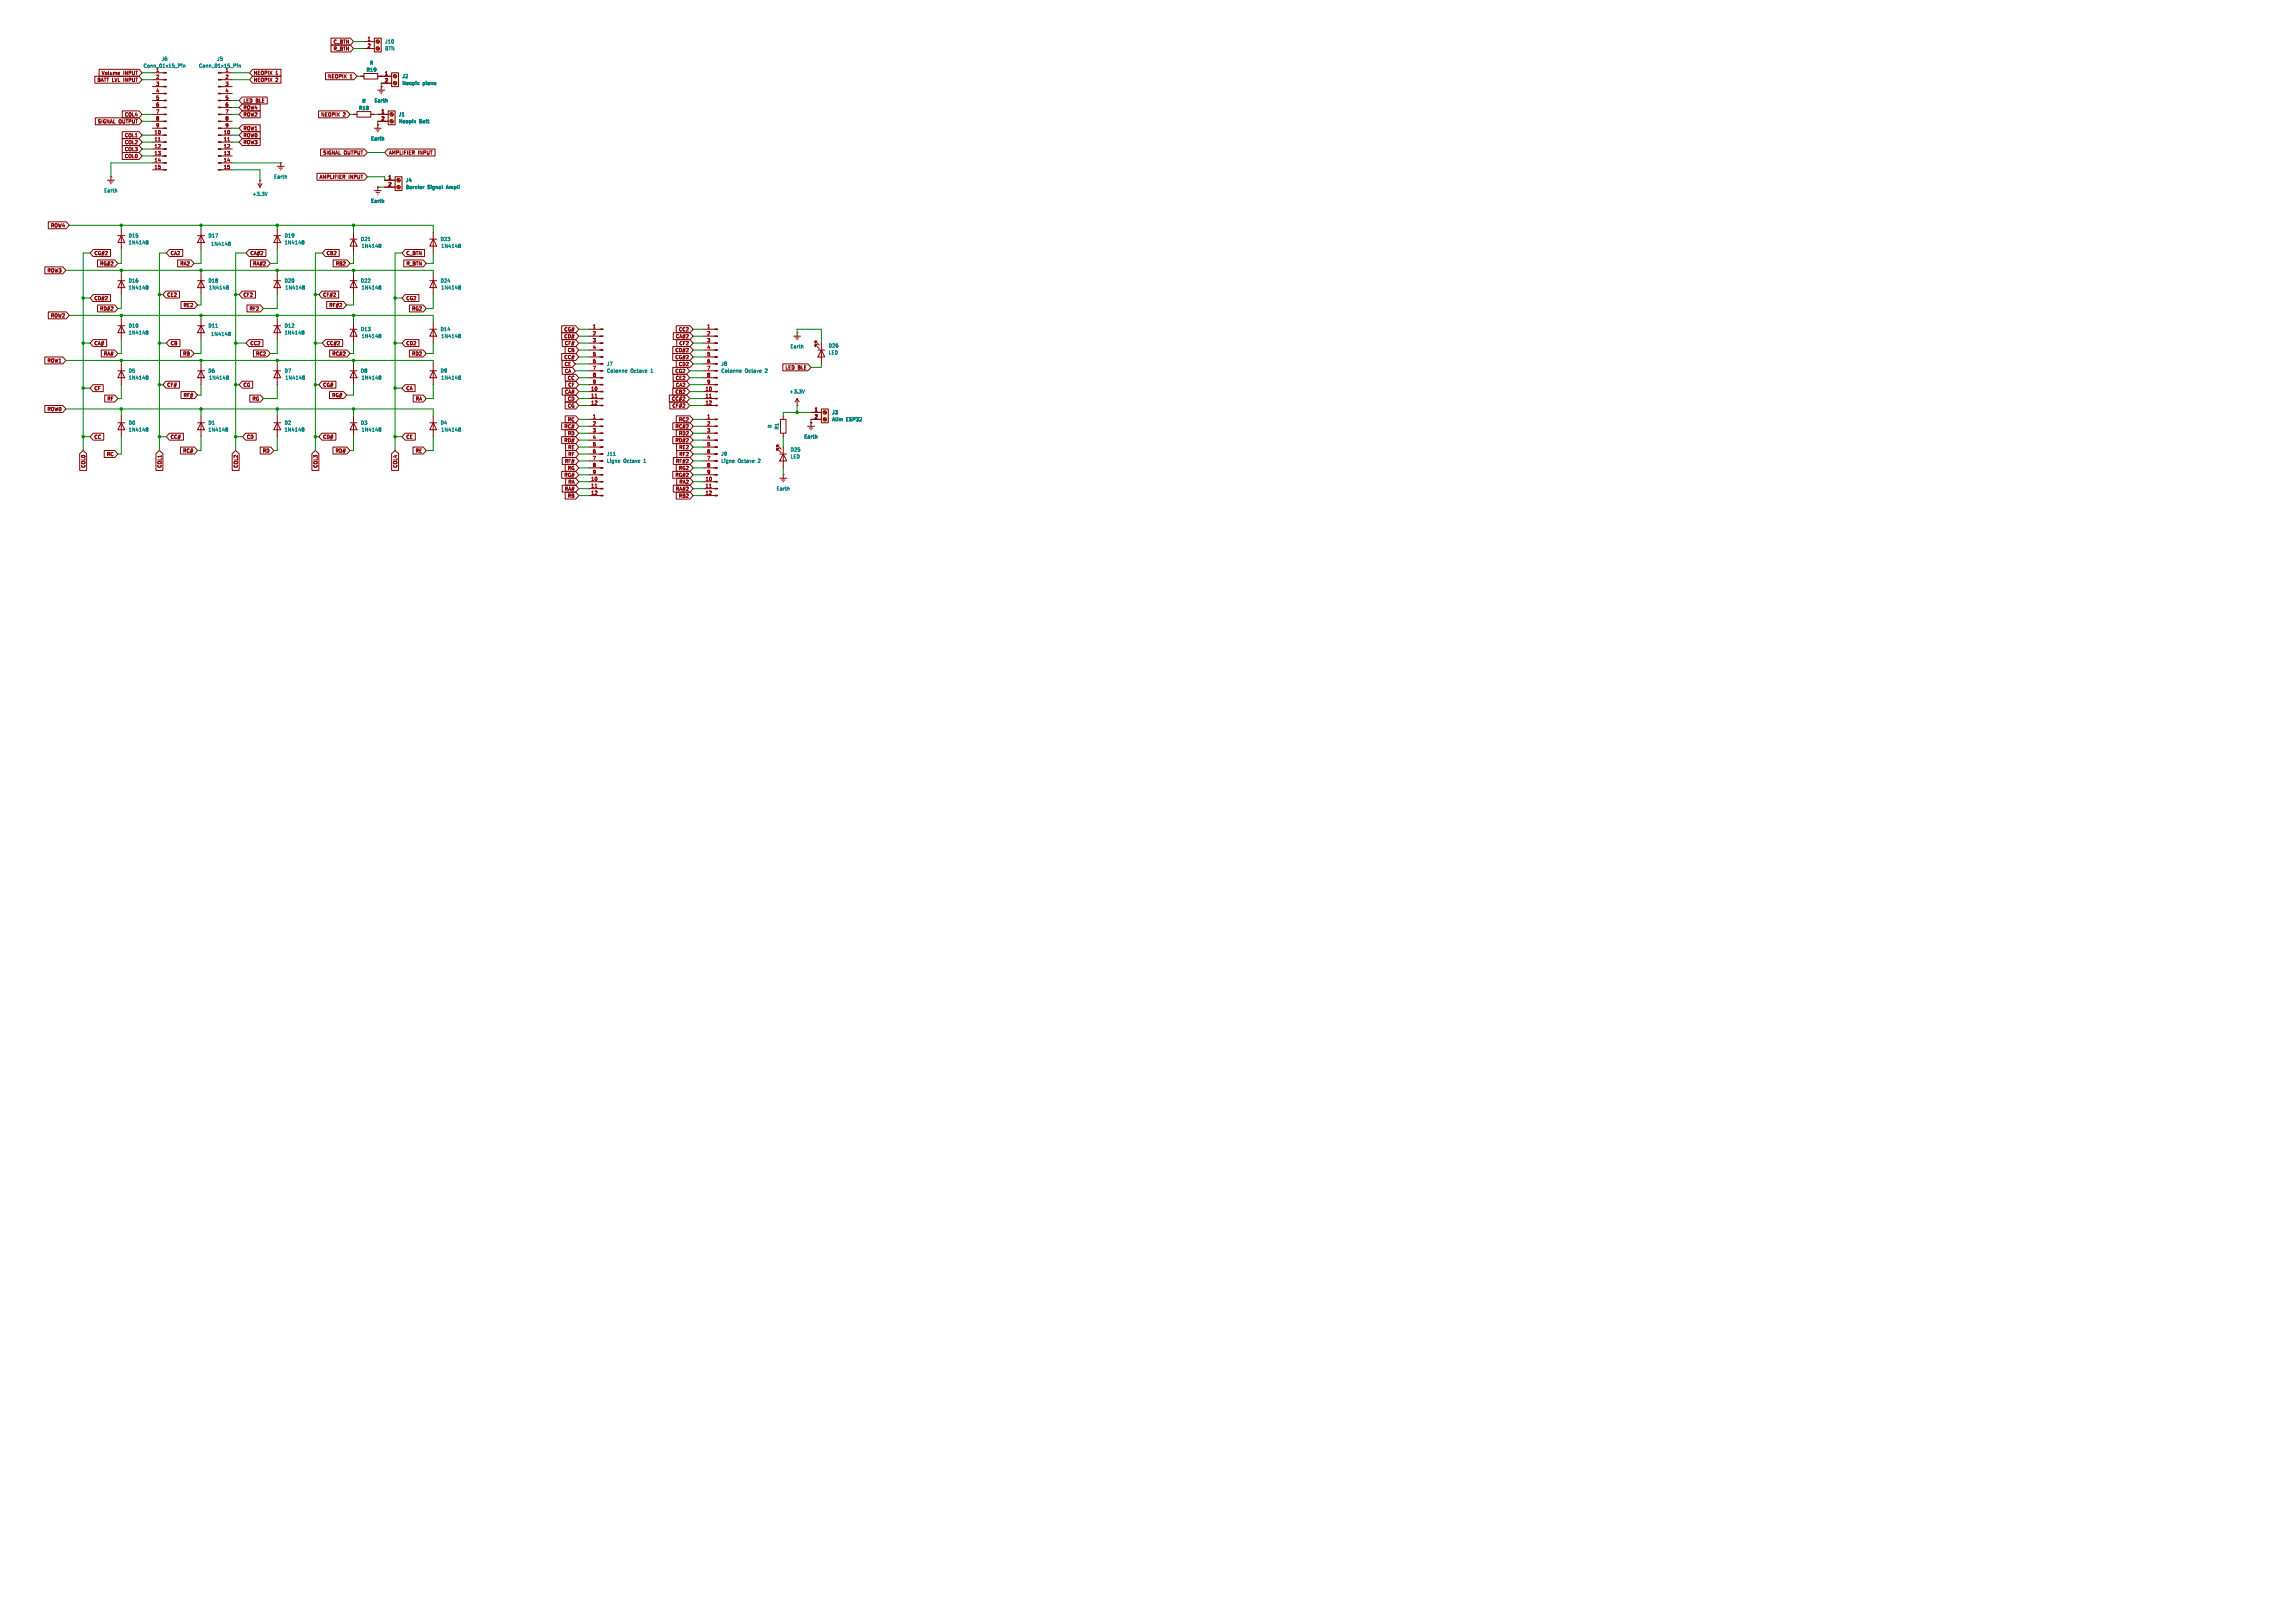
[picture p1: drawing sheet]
<svg xmlns="http://www.w3.org/2000/svg" width="841mm" height="594mm" viewBox="0 0 841 594" stroke-linecap="round" stroke-linejoin="round" font-family="sans-serif">
<defs><g id="words">
<g font-size="1.8" fill="#840000">
<text x="122.1" y="16.2">C_BTN</text>
<text x="134.5" y="15">1</text>
<text x="134.5" y="17.5">2</text>
<text x="122.1" y="18.7">R_BTN</text>
<text x="37.1" y="27.6">Volume</text>
<text x="45.1" y="27.6">INPUT</text>
<text x="57.1" y="29">2</text>
<text x="82.5" y="29">2</text>
<text x="92.9" y="27.6">NEOPIX</text>
<text x="100.9" y="27.6">1</text>
<text x="120.1" y="28.9">NEOPIX</text>
<text x="128.2" y="28.9">1</text>
<text x="140.9" y="27.7">1</text>
<text x="35.6" y="30.2">BATT LVL INPUT</text>
<text x="57.1" y="31.5">3</text>
<text x="57.1" y="34">4</text>
<text x="82.5" y="31.5">3</text>
<text x="82.5" y="34">4</text>
<text x="92.9" y="30.2">NEOPIX</text>
<text x="100.9" y="30.2">2</text>
<text x="140.9" y="30.2">2</text>
<text x="57.1" y="36.6">5</text>
<text x="57.1" y="39.1">6</text>
<text x="57.1" y="41.7">7</text>
<text x="82.5" y="36.6">5</text>
<text x="82.5" y="39.1">6</text>
<text x="82.5" y="41.7">7</text>
<text x="89.1" y="40.3">ROW4</text>
<text x="89.1" y="37.8">LED BLE</text>
<text x="139.6" y="41.7">1</text>
<text x="35.7" y="45.4">SIGNAL OUTPUT</text>
<text x="45.6" y="42.9">COL4</text>
<text x="57.1" y="44.2">8</text>
<text x="57.1" y="46.7">9</text>
<text x="82.5" y="44.2">8</text>
<text x="82.5" y="46.7">9</text>
<text x="89.1" y="47.9">ROW1</text>
<text x="89.1" y="42.9">ROW2</text>
<text x="117.6" y="42.9">NEOPIX</text>
<text x="125.6" y="42.9">2</text>
<text x="139.6" y="44.2">2</text>
<text x="45.6" y="50.5">COL1</text>
<text x="45.6" y="53">COL2</text>
<text x="56.5" y="49.3">10</text>
<text x="56.5" y="51.8">11</text>
<text x="81.9" y="49.3">10</text>
<text x="81.9" y="51.8">11</text>
<text x="89.1" y="53">ROW3</text>
<text x="89.1" y="50.5">ROW0</text>
<text x="45.6" y="58.1">COL0</text>
<text x="45.6" y="55.6">COL3</text>
<text x="56.5" y="54.4">12</text>
<text x="56.5" y="56.9">13</text>
<text x="56.5" y="59.4">14</text>
<text x="81.9" y="54.4">12</text>
<text x="81.9" y="56.9">13</text>
<text x="81.9" y="59.4">14</text>
<text x="118.3" y="56.8">SIGNAL OUTPUT</text>
<text x="142.4" y="56.8">AMPLIFIER</text>
<text x="153.1" y="56.8">INPUT</text>
<text x="56.5" y="62">15</text>
<text x="81.9" y="62">15</text>
<text x="117" y="65.7">AMPLIFIER</text>
<text x="127.7" y="65.7">INPUT</text>
<text x="142.2" y="65.8">1</text>
<text x="142.2" y="68.3">2</text>
<text x="18.5" y="83.5">ROW4</text>
<text x="34.4" y="93.7">CG#2</text>
<text x="62.4" y="93.7">CA2</text>
<text x="91.6" y="93.7">CA#2</text>
<text x="119.5" y="93.7">CB2</text>
<text x="148.7" y="93.7">C_BTN</text>
<text x="17.2" y="100">ROW3</text>
<text x="36.5" y="97.5">RG#2</text>
<text x="65.9" y="97.5">RA2</text>
<text x="92.6" y="97.5">RA#2</text>
<text x="122.9" y="97.5">RB2</text>
<text x="148.8" y="97.5">R_BTN</text>
<text x="34.4" y="110.2">CD#2</text>
<text x="36.5" y="114">RD#2</text>
<text x="61.1" y="108.9">CE2</text>
<text x="67.1" y="112.7">RE2</text>
<text x="89.1" y="108.9">CF2</text>
<text x="91.3" y="114">RF2</text>
<text x="118.3" y="108.9">CF#2</text>
<text x="120.5" y="112.7">RF#2</text>
<text x="148.7" y="110.2">CG2</text>
<text x="150.8" y="114">RG2</text>
<text x="18.5" y="116.5">ROW2</text>
<text x="206.6" y="124.1">CD#</text>
<text x="206.6" y="121.6">CG#</text>
<text x="217.1" y="120.4">1</text>
<text x="217.1" y="122.9">2</text>
<text x="217.1" y="125.5">3</text>
<text x="247.5" y="124.1">CA#2</text>
<text x="248.6" y="121.6">CC2</text>
<text x="259" y="120.4">1</text>
<text x="259" y="122.9">2</text>
<text x="259" y="125.5">3</text>
<text x="34.4" y="126.7">CA#</text>
<text x="37.9" y="130.5">RA#</text>
<text x="62.4" y="126.7">CB</text>
<text x="66.9" y="130.5">RB</text>
<text x="91.6" y="126.7">CC2</text>
<text x="93.7" y="130.5">RC2</text>
<text x="119.5" y="126.7">CC#2</text>
<text x="121.6" y="130.5">RC#2</text>
<text x="148.7" y="126.7">CD2</text>
<text x="150.8" y="130.5">RD2</text>
<text x="206.6" y="131.8">CC#</text>
<text x="206.8" y="126.7">CF#</text>
<text x="207.9" y="129.2">CB</text>
<text x="217.1" y="128">4</text>
<text x="217.1" y="130.6">5</text>
<text x="247.3" y="129.2">CD#2</text>
<text x="247.3" y="131.8">CG#2</text>
<text x="248.8" y="126.7">CF2</text>
<text x="259" y="128">4</text>
<text x="259" y="130.6">5</text>
<text x="17.2" y="133">ROW1</text>
<text x="206.8" y="134.3">CE</text>
<text x="206.8" y="136.8">CA</text>
<text x="217.1" y="133.1">6</text>
<text x="217.1" y="135.6">7</text>
<text x="247.3" y="136.8">CG2</text>
<text x="248.6" y="134.3">CD2</text>
<text x="259" y="133.1">6</text>
<text x="259" y="135.6">7</text>
<text x="287.7" y="135.6">LED BLE</text>
<text x="34.4" y="143.2">CF</text>
<text x="61.1" y="141.9">CF#</text>
<text x="89.1" y="141.9">CG</text>
<text x="118.3" y="141.9">CG#</text>
<text x="148.7" y="143.2">CA</text>
<text x="207.9" y="139.4">CC</text>
<text x="208.1" y="141.9">CF</text>
<text x="216.5" y="143.3">10</text>
<text x="217.1" y="138.2">8</text>
<text x="217.1" y="140.7">9</text>
<text x="247.5" y="139.4">CE2</text>
<text x="247.5" y="141.9">CA2</text>
<text x="258.4" y="143.3">10</text>
<text x="259" y="138.2">8</text>
<text x="259" y="140.7">9</text>
<text x="39.2" y="147">RF</text>
<text x="67.1" y="145.7">RF#</text>
<text x="92.3" y="147">RG</text>
<text x="121.6" y="145.7">RG#</text>
<text x="152.2" y="147">RA</text>
<text x="206.8" y="144.5">CA#</text>
<text x="207.9" y="149.5">CG</text>
<text x="207.9" y="147">CD</text>
<text x="216.5" y="145.8">11</text>
<text x="216.5" y="148.3">12</text>
<text x="246.1" y="147">CC#2</text>
<text x="246.3" y="149.5">CF#2</text>
<text x="247.3" y="144.5">CB2</text>
<text x="258.4" y="145.8">11</text>
<text x="258.4" y="148.3">12</text>
<text x="17.2" y="150.8">ROW0</text>
<text x="207.9" y="154.6">RC</text>
<text x="217.1" y="153.4">1</text>
<text x="217.1" y="156">2</text>
<text x="248.6" y="154.6">RC2</text>
<text x="259" y="153.4">1</text>
<text x="259" y="156">2</text>
<text x="298.4" y="150.9">1</text>
<text x="298.4" y="153.4">2</text>
<text x="34.4" y="161">CC</text>
<text x="62.4" y="161">CC#</text>
<text x="90.3" y="161">CD</text>
<text x="118.3" y="161">CD#</text>
<text x="148.7" y="161">CE</text>
<text x="206.6" y="157.2">RC#</text>
<text x="207.9" y="159.7">RD</text>
<text x="217.1" y="158.5">3</text>
<text x="217.1" y="161">4</text>
<text x="247.3" y="157.2">RC#2</text>
<text x="248.6" y="159.7">RD2</text>
<text x="259" y="158.5">3</text>
<text x="259" y="161">4</text>
<text x="39" y="167.3">RC</text>
<text x="66.9" y="166.1">RC#</text>
<text x="96.2" y="166.1">RD</text>
<text x="122.8" y="166.1">RD#</text>
<text x="152.2" y="166.1">RE</text>
<text x="206.6" y="162.2">RD#</text>
<text x="208" y="164.8">RE</text>
<text x="208.1" y="167.3">RF</text>
<text x="217.1" y="163.6">5</text>
<text x="217.1" y="166.1">6</text>
<text x="247.3" y="162.2">RD#2</text>
<text x="248.7" y="164.8">RE2</text>
<text x="248.8" y="167.3">RF2</text>
<text x="259" y="163.6">5</text>
<text x="259" y="166.1">6</text>
<text x="31.4" y="171.6" transform="rotate(-90 31.4 171.6)">COL0</text>
<text x="59.4" y="171.6" transform="rotate(-90 59.4 171.6)">COL1</text>
<text x="87.3" y="171.6" transform="rotate(-90 87.3 171.6)">COL2</text>
<text x="116.5" y="171.6" transform="rotate(-90 116.5 171.6)">COL3</text>
<text x="145.7" y="171.6" transform="rotate(-90 145.7 171.6)">COL4</text>
<text x="206.8" y="169.9">RF#</text>
<text x="207.9" y="172.4">RG</text>
<text x="217.1" y="168.7">7</text>
<text x="217.1" y="171.2">8</text>
<text x="217.1" y="173.7">9</text>
<text x="247.5" y="169.9">RF#2</text>
<text x="248.6" y="172.4">RG2</text>
<text x="259" y="168.7">7</text>
<text x="259" y="171.2">8</text>
<text x="259" y="173.7">9</text>
<text x="206.6" y="174.9">RG#</text>
<text x="208.1" y="177.5">RA</text>
<text x="216.5" y="176.3">10</text>
<text x="216.5" y="178.8">11</text>
<text x="247.3" y="174.9">RG#2</text>
<text x="248.8" y="177.5">RA2</text>
<text x="258.4" y="176.3">10</text>
<text x="258.4" y="178.8">11</text>
<text x="206.8" y="180">RA#</text>
<text x="207.9" y="182.6">RB</text>
<text x="216.5" y="181.4">12</text>
<text x="247.5" y="180">RA#2</text>
<text x="248.6" y="182.6">RB2</text>
<text x="258.4" y="181.4">12</text>
</g>
<g font-size="1.8" fill="#008484">
<text x="141" y="16.1">J10</text>
<text x="59.1" y="22.5">J6</text>
<text x="79.5" y="22.5">J5</text>
<text x="135.4" y="24">R</text>
<text x="141" y="18.6">BTN</text>
<text x="52.5" y="25">Conn_01x15_Pin</text>
<text x="57.1" y="26.4">1</text>
<text x="72.8" y="25">Conn_01x15_Pin</text>
<text x="82.5" y="26.4">1</text>
<text x="134.2" y="26.5">R19</text>
<text x="147.3" y="28.8">J2</text>
<text x="147.3" y="31.3">Neopix</text>
<text x="154.9" y="31.3">piano</text>
<text x="131.4" y="40.5">R18</text>
<text x="132.6" y="37.9">R</text>
<text x="137.1" y="37.7">Earth</text>
<text x="146.1" y="42.8">J1</text>
<text x="146.1" y="45.3">Neopix</text>
<text x="153.6" y="45.3">Batt</text>
<text x="135.8" y="51.7">Earth</text>
<text x="100.3" y="65.6">Earth</text>
<text x="38.1" y="70.7">Earth</text>
<text x="92.3" y="72">+3.3V</text>
<text x="148.6" y="66.9">J4</text>
<text x="148.6" y="69.4">Bornier</text>
<text x="156.6" y="69.4">Signal</text>
<text x="163.7" y="69.4">Ampli</text>
<text x="135.8" y="74.5">Earth</text>
<text x="47" y="87.2">D15</text>
<text x="47" y="89.8">1N4148</text>
<text x="76.2" y="87.2">D17</text>
<text x="104.1" y="87.2">D19</text>
<text x="104.1" y="89.8">1N4148</text>
<text x="132.1" y="88.5">D21</text>
<text x="161.3" y="88.5">D23</text>
<text x="77.2" y="90.3">1N4148</text>
<text x="132.3" y="91">1N4148</text>
<text x="161.6" y="91">1N4148</text>
<text x="47" y="103.7">D16</text>
<text x="47" y="106.3">1N4148</text>
<text x="76.2" y="103.7">D18</text>
<text x="76.5" y="106.3">1N4148</text>
<text x="104.1" y="103.7">D20</text>
<text x="104.4" y="106.3">1N4148</text>
<text x="132.1" y="103.7">D22</text>
<text x="132.3" y="106.3">1N4148</text>
<text x="161.3" y="103.7">D24</text>
<text x="161.6" y="106.3">1N4148</text>
<text x="47" y="120.2">D10</text>
<text x="47" y="122.8">1N4148</text>
<text x="76.2" y="120.2">D11</text>
<text x="77.2" y="123.3">1N4148</text>
<text x="104.1" y="120.2">D12</text>
<text x="104.1" y="122.8">1N4148</text>
<text x="132.1" y="121.5">D13</text>
<text x="132.3" y="124.1">1N4148</text>
<text x="161.3" y="121.5">D14</text>
<text x="161.6" y="124.1">1N4148</text>
<text x="289.5" y="127.9">Earth</text>
<text x="303.5" y="130.1">LED</text>
<text x="303.5" y="127.5">D26</text>
<text x="47" y="136.8">D5</text>
<text x="76.2" y="136.8">D6</text>
<text x="104.1" y="136.8">D7</text>
<text x="132.1" y="136.8">D8</text>
<text x="161.3" y="136.8">D9</text>
<text x="222.3" y="134.2">J7</text>
<text x="222.3" y="136.8">Colonne</text>
<text x="231.1" y="136.8">Octave</text>
<text x="238.6" y="136.8">1</text>
<text x="264.2" y="134.2">J8</text>
<text x="264.2" y="136.8">Colonne</text>
<text x="273" y="136.8">Octave</text>
<text x="280.5" y="136.8">2</text>
<text x="47" y="139.3">1N4148</text>
<text x="76.5" y="139.3">1N4148</text>
<text x="104.4" y="139.3">1N4148</text>
<text x="132.3" y="139.3">1N4148</text>
<text x="161.6" y="139.3">1N4148</text>
<text x="289.2" y="144.4">+3.3V</text>
<text x="47" y="155.8">D0</text>
<text x="76.2" y="155.8">D1</text>
<text x="104.1" y="155.8">D2</text>
<text x="132.1" y="155.8">D3</text>
<text x="161.3" y="155.8">D4</text>
<text x="304.8" y="152">J3</text>
<text x="304.8" y="154.5">Alim</text>
<text x="310" y="154.5">ESP32</text>
<text x="47" y="158.3">1N4148</text>
<text x="76.2" y="158.3">1N4148</text>
<text x="104.1" y="158.3">1N4148</text>
<text x="132.3" y="158.3">1N4148</text>
<text x="161.6" y="158.3">1N4148</text>
<text x="283.1" y="156.9" transform="rotate(-90 283.1 156.9)">R</text>
<text x="285.6" y="157.6" transform="rotate(-90 285.6 157.6)">R1</text>
<text x="294.6" y="160.9">Earth</text>
<text x="222.3" y="167.2">J11</text>
<text x="264.2" y="167.2">J9</text>
<text x="289.6" y="165.6">D25</text>
<text x="222.3" y="169.8">Ligne</text>
<text x="228.4" y="169.8">Octave</text>
<text x="236" y="169.8">1</text>
<text x="264.2" y="169.8">Ligne</text>
<text x="270.4" y="169.8">Octave</text>
<text x="277.9" y="169.8">2</text>
<text x="289.6" y="168.2">LED</text>
<text x="284.4" y="179.9">Earth</text>
</g>
</g></defs>
<g fill="none" stroke="#840000" stroke-width=".37">
<path d="M257.8 158.7h4.2M257.8 156.2h4.2M257.8 153.7h4.2M257.8 179.1h4.2M257.8 176.5h4.2M257.8 174h4.2M257.8 171.4h4.2M257.8 168.9h4.2M257.8 166.4h4.2M257.8 163.8h4.2M257.8 161.3h4.2M260 178.7h.7"/>
<path d="M257.8 181.6h4.2"/>
</g>
<g fill="#840000" stroke="#840000" stroke-width=".37">
<path d="M262 181.5h.9v.2h-.9z"/>
<path d="M262 178.9h.9v.3h-.9z"/>
<path d="M262 176.4h.9v.3h-.9z"/>
<path d="M262 173.9h.9v.2h-.9z"/>
<path d="M262 171.3h.9v.3h-.9z"/>
<path d="M262 168.8h.9v.2h-.9z"/>
<path d="M262 166.2h.9v.3h-.9z"/>
<path d="M262 163.7h.9v.3h-.9z"/>
<path d="M262 161.2h.9v.2h-.9z"/>
<path d="M262 158.6h.9v.3h-.9z"/>
<path d="M262 156.1h.9v.2h-.9z"/>
<path d="M262 153.5h.9v.3h-.9z"/>
</g>
<path d="M269 168.7v.2l-.6 .2" fill="none" stroke="#008484" stroke-width=".37"/>
<path d="M144.8 64.8h2.5v5h-2.5z" fill="#ffffc2"/>
<g fill="none" stroke="#840000" stroke-width=".37">
<path d="M141 66h3.8M141 68.6h3.8M144.8 64.8h2.5v5h-2.5zM145.5 68.2l.9 .9M145.5 65.7l.9 .8M145.7 68.1l.9 .8M145.7 65.5l.9 .9M157.5 87.6h2.5M158.7 87.6l1.3 2.6h-2.5zM158.7 85.1v7.6M157.5 102.9h2.5M158.7 102.9l1.3 2.5h-2.5z"/>
<path d="M158.7 100.3v7.6M257.8 138.4h4.2M257.8 135.9h4.2M257.8 133.3h4.2M257.8 130.8h4.2M257.8 128.3h4.2M257.8 125.7h4.2M257.8 123.2h4.2M257.8 120.6h4.2M215.9 158.7h4.2M215.9 156.2h4.2M215.9 153.7h4.2"/>
<path d="M257.8 148.6h4.2M257.8 146h4.2M257.8 143.5h4.2M257.8 141h4.2M260 145.6h.7M215.9 179.1h4.2M215.9 176.5h4.2M215.9 174h4.2M215.9 171.4h4.2M215.9 168.9h4.2M215.9 166.4h4.2M215.9 163.8h4.2"/>
<path d="M215.9 161.3h4.2M218 178.7h.8M215.9 181.6h4.2"/>
<circle cx="146" cy="66" r=".63"/>
<circle cx="146" cy="68.6" r=".63"/>
</g>
<g fill="none" stroke="#008484" stroke-width=".37">
<path d="M155.1 68.3v.9M155.4 68.3l-.3 .3M162.1 67.9l.1 1.3M168.2 89.5l.5 .1-.2 .4M168.2 90h.1M168.3 90h.2M168.3 90l-.1 .1M168.5 90l.2 .6-.5 .1M168.2 105.2l.1 .1M168.2 104.8l.6 .2M168.3 105.3h.2M168.3 105.3h-.1"/>
<path d="M168.5 105.3l.2 .6h-.5M168.8 105h.1M168.8 105l-.3 .3M271.2 135.6l.4 .3-.6 .1M271.6 136.4l-.4 .1M224.8 166.9h.7M227.1 168.7v.2l-.6 .2"/>
</g>
<g fill="#840000" stroke="#840000" stroke-width=".37">
<path d="M220.1 181.5h.9v.2h-.9z"/>
<path d="M220.1 178.9h.9v.3h-.9z"/>
<path d="M220.1 176.4h.9v.3h-.9z"/>
<path d="M220.1 173.9h.9v.2h-.9z"/>
<path d="M220.1 171.3h.9v.3h-.9z"/>
<path d="M220.1 168.8h.9v.2h-.9z"/>
<path d="M220.1 166.2h.9v.3h-.9z"/>
<path d="M220.1 163.7h.9v.3h-.9z"/>
<path d="M220.1 161.2h.9v.2h-.9z"/>
<path d="M220.1 158.6h.9v.3h-.9z"/>
<path d="M220.1 156.1h.9v.2h-.9z"/>
<path d="M220.1 153.5h.9v.3h-.9z"/>
<path d="M262 148.5h.9v.2h-.9z"/>
<path d="M262 145.9h.9v.3h-.9z"/>
<path d="M262 143.4h.9v.2h-.9z"/>
<path d="M262 140.8h.9v.3h-.9z"/>
<path d="M262 138.3h.9v.3h-.9z"/>
<path d="M262 135.8h.9v.2h-.9z"/>
<path d="M262 133.2h.9v.3h-.9z"/>
<path d="M262 130.7h.9v.2h-.9z"/>
<path d="M262 128.1h.9v.3h-.9z"/>
<path d="M262 125.6h.9v.3h-.9z"/>
<path d="M262 123.1h.9v.2h-.9z"/>
<path d="M262 120.5h.9v.3h-.9z"/>
</g>
<path d="M301 149.9h2.5v5h-2.5z" fill="#ffffc2"/>
<g fill="none" stroke="#840000" stroke-width=".37">
<path d="M55.9 39.4h4.2M55.9 36.8h4.2M55.9 34.3h4.2M55.9 31.7h4.2M55.9 29.2h4.2M55.9 26.7h4.2M80.9 39.4h4.2M80.9 36.8h4.2M80.9 34.3h4.2M80.9 31.7h4.2M80.9 29.2h4.2M80.9 26.7h4.2"/>
<path d="M55.9 59.7h4.2M55.9 57.1h4.2M55.9 54.6h4.2M55.9 52.1h4.2M55.9 49.5h4.2M55.9 47h4.2M55.9 44.4h4.2M55.9 41.9h4.2M58 51.7h.8M80.9 59.7h4.2M80.9 57.1h4.2M80.9 54.6h4.2"/>
<path d="M80.9 52.1h4.2M80.9 49.5h4.2M80.9 47h4.2M80.9 44.4h4.2M80.9 41.9h4.2M83.4 51.7h.8M102.9 59.7h.1M102.9 59.7v1.3M137.2 47h2.5M137.8 47.6h1.3M138.3 48.3h.3M138.4 45.7h.1"/>
<path d="M138.4 45.7v1.3M39.4 66h2.5M40 66.7h1.3M40.5 67.3h.3M40.6 64.8h.1M40.6 64.8v1.2M55.9 62.2h4.2M80.9 62.2h4.2M94.5 67.3l.7 1.3M95.2 66h.1M95.2 66v2.6M96 67.3l-.8 1.3"/>
<path d="M101.6 61h2.5M102.2 61.6h1.3M102.7 62.2h.3M137.2 69.8h2.5M137.8 70.5h1.3M138.3 71.1h.3M138.4 68.6h.1M138.4 68.6v1.2M43.2 86.4h2.5M44.4 86.4l1.3 2.5h-2.5zM44.4 83.8v7.6M72.4 86.4h2.5"/>
<path d="M73.7 86.4l1.2 2.5h-2.5zM73.7 83.8v7.6M100.3 86.4h2.6M101.6 86.4l1.3 2.5h-2.6zM101.6 83.8v7.6M128.3 87.6h2.5M129.5 87.6l1.3 2.6h-2.5zM129.5 85.1v7.6M43.2 119.4h2.5M43.2 102.9h2.5M44.4 102.9l1.3 2.5h-2.5zM44.4 119.4l1.3 2.5h-2.5z"/>
<path d="M44.4 100.3v7.6M44.4 116.8v7.7M72.4 119.4h2.5M72.4 102.9h2.5M73.7 119.4l1.2 2.5h-2.5zM73.7 102.9l1.2 2.5h-2.5zM73.7 100.3v7.6M73.7 116.8v7.7M100.3 119.4h2.6M100.3 102.9h2.6M101.6 119.4l1.3 2.5h-2.6zM101.6 102.9l1.3 2.5h-2.6z"/>
<path d="M101.6 100.3v7.6M101.6 116.8v7.7M128.3 102.9h2.5M129.5 102.9l1.3 2.5h-2.5zM129.5 100.3v7.6M129.5 118.1v7.6M158.7 118.1v7.6M43.2 135.9h2.5M44.4 135.9l1.3 2.5h-2.5zM44.4 133.3v7.7M72.4 135.9h2.5M73.7 135.9l1.2 2.5h-2.5z"/>
<path d="M73.7 133.3v7.7M100.3 135.9h2.6M101.6 135.9l1.3 2.5h-2.6zM101.6 133.3v7.7M128.3 135.9h2.5M128.3 120.6h2.5M129.5 135.9l1.3 2.5h-2.5zM129.5 120.6l1.3 2.6h-2.5zM129.5 133.3v7.7M157.5 135.9h2.5M157.5 120.6h2.5M158.7 120.6l1.3 2.6h-2.5z"/>
<path d="M158.7 135.9l1.3 2.5h-2.5zM158.7 133.3v7.7M215.9 138.4h4.2M215.9 135.9h4.2M215.9 133.3h4.2M215.9 130.8h4.2M215.9 128.3h4.2M215.9 125.7h4.2M215.9 123.2h4.2M215.9 120.6h4.2M290.8 123.2h2.6M291.5 123.8h1.2"/>
<path d="M292 124.5h.2M292.1 121.9h.1M292.1 121.9v1.3M299.5 125h-.8v.7v-.7l1.5 1.5M299.5 126.2h-.8v.8v-.8l1.5 1.6M299.7 128.3h2.6M301 128.3l1.3 2.5h-2.6zM301 125.7v7.6M43.2 154.9h2.5M44.4 154.9l1.3 2.6h-2.5zM44.4 152.4v7.6M72.4 154.9h2.5"/>
<path d="M73.7 154.9l1.2 2.6h-2.5zM73.7 152.4v7.6M100.3 154.9h2.6M101.6 154.9l1.3 2.6h-2.6zM101.6 152.4v7.6M128.3 154.9h2.5M129.5 154.9l1.3 2.6h-2.5zM129.5 152.4v7.6M157.5 154.9h2.5M158.7 154.9l1.3 2.6h-2.5zM158.7 152.4v7.6M215.9 148.6h4.2"/>
<path d="M215.9 146h4.2M215.9 143.5h4.2M215.9 141h4.2M218 145.6h.8M286 153.7h2v5h-2zM287 152.4v1.3M287 158.7v1.3M292.1 148.6h.1M292.1 146l-.8 1.3M292.1 146v2.6M292.1 146l.8 1.3M295.9 156.2h2.5"/>
<path d="M296.5 156.8h1.3M297.1 157.5h.2M297.2 154.9h.1M297.2 151.1h3.8M297.2 153.7h3.8M297.2 154.9v1.3M301 149.9h2.5v5h-2.5zM301.7 153.3l.9 .9M301.7 150.8l.9 .8M301.9 153.2l.9 .8M301.9 150.6l.9 .9M285.5 163.1h-.8v.7v-.7l1.6 1.5"/>
<path d="M285.5 164.3h-.8v.8v-.8l1.6 1.6M285.7 175.3h2.6M285.7 166.4h2.6M286.4 175.9h1.3M286.9 176.5h.2M287 174h.1M287 166.4l1.3 2.5h-2.6zM287 163.8v7.6M287 174v1.3"/>
<circle cx="302.3" cy="151.1" r=".63"/>
<circle cx="302.3" cy="153.7" r=".63"/>
</g>
<g fill="none" stroke="#008484" stroke-width=".37">
<path d="M66.6 23.5v.1M66.6 23.6h.1M66.6 23.9v.8M67.2 24l.5-.1 .1 .8M67.2 23.9v.8M86.9 23.5l.1 .1M87 23.6h.1M87 23.9v.8M87.6 23.9v.8M87.6 24l.5-.1v.8M140.5 50.6l.1 .8M42.8 69.6v.8"/>
<path d="M98 70.4l-.5 1.3M105 64.6v.7M140.5 73.5l.1 .7M53.6 88.7l.2 .1M53.6 88.3h.5M53.8 88.8h.2M53.8 88.8h-.2M54 88.8l.2 .6h-.6M54.1 88.3h.1M54.2 88.3l-.2 .5M83.9 88.8h.5l-.2 .5M83.9 89.2l.1 .1"/>
<path d="M84 89.3h.2M84 89.3h-.1M84.2 89.3l.2 .6h-.5M110.8 88.3h.5M110.8 88.7l.1 .1M110.9 88.8h.2M110.9 88.8h-.1M111.1 88.8l.2 .6h-.5M111.3 88.3h.1M111.3 88.3l-.2 .5M134.9 88.2h.7M139 89.5l.5 .1-.2 .4"/>
<path d="M139 90h.1M139.1 90h.2M139.1 90l-.1 .1M139.3 90l.2 .6-.5 .1M53.6 104.8h.5M53.6 105.9h.5M53.6 105.2l.2 .1M53.8 105.3h.2M53.8 105.3h-.2M54 105.3h.1M54.1 104.8h.1M54.1 105.2l-.1 .1"/>
<path d="M54.1 105.3l.1 .1M54.2 104.8v.2M54.2 105.4v.5M54.2 105.1l-.1 .1M54.2 105.9h-.1M54.2 105h.1M54.2 105v.1M79 120h.8M83.1 105.2l.1 .1M83.1 104.8l.6 .2M83.2 105.3h.3M83.2 105.3h-.1"/>
<path d="M83.5 105.3l.1 .6h-.5M83.7 105h.1M83.7 105l-.2 .3M111 104.8l.6 .2M111 105.2l.2 .1M111.2 105.3h.2M111.2 105.3h-.2M111.4 105.3l.2 .6h-.6M111.6 105h.1M111.6 105l-.2 .3M139 104.8l.6 .2M139 105.2l.1 .1"/>
<path d="M139.1 105.3h.2M139.1 105.3h-.1M139.3 105.3l.2 .6h-.5M139.6 105h.1M139.6 105l-.3 .3M53.6 137.8l.6 .1-.2 .4M53.6 122.4h.5M53.6 121.3h.6l-.2 .5M53.6 121.7l.2 .1M53.6 138.2l.2 .1M53.8 138.3h.2M53.8 121.8h.2"/>
<path d="M53.8 121.8h-.2M53.8 138.3h-.2M54 138.3l.2 .6h-.6M54 121.8l.2 .6M54.2 122.4h-.1M83.1 138.2l.1 .1M83.1 137.8l.5 .1-.1 .4M83.2 138.3h.3M83.2 138.3h-.1M83.5 138.3l.1 .6h-.5M83.9 122.2l.1 .1M83.9 121.8l.5 .1-.2 .4"/>
<path d="M84 122.3h.2M84 122.3h-.1M84.2 122.3l.2 .6h-.5M110.8 122.4h.5M110.8 121.3h.5l-.2 .5M110.8 121.7l.1 .1M110.9 121.8h.2M110.9 121.8h-.1M111 137.8l.6 .1-.2 .4M111 138.2l.2 .1M111.1 121.8l.2 .6M111.2 138.3h.2"/>
<path d="M111.2 138.3h-.2M111.3 122.4h.1M111.4 138.3l.2 .6h-.6M139 137.8l.5 .1-.2 .4M139 122.6l.6 .1M139 138.2l.1 .1M139 123h.1M139.1 138.3h.2M139.1 123h.2M139.1 138.3h-.1M139.1 123l-.1 .1M139.3 138.3l.2 .6h-.5"/>
<path d="M139.3 123l.2 .6-.5 .1M139.6 122.7v.1M139.6 122.8l-.3 .2M168.2 137.8l.5 .1-.2 .4M168.2 123h.1M168.2 122.6l.6 .1M168.2 138.2l.1 .1M168.3 138.3h.2M168.3 123h.2M168.3 123l-.1 .1M168.3 138.3h-.1M168.5 123l.2 .6-.5 .1"/>
<path d="M168.5 138.3l.2 .6h-.5M168.8 122.7v.1M168.8 122.8l-.3 .2M229.3 135.6l.4 .3-.6 .1M229.7 136.4l-.4 .1M294.2 126.8l.1 .8M53.6 156.8l.6 .1-.2 .4M53.6 157.3h.2M53.8 157.3h.2M53.8 157.3l-.2 .1M54 157.3l.2 .6-.6 .1M82.8 156.8l.6 .1-.2 .4"/>
<path d="M82.8 157.3h.2M83 157.3h.2M83 157.3l-.2 .1M83.2 157.3l.2 .6-.6 .1M110.8 156.8l.5 .1-.2 .4M110.8 157.3h.1M110.9 157.3h.2M110.9 157.3l-.1 .1M111.1 157.3l.2 .6-.5 .1M139 156.8l.5 .1-.2 .4M139 157.3h.1M139.1 157.3h.2"/>
<path d="M139.1 157.3l-.1 .1M139.3 157.3l.2 .6-.5 .1M168.2 157.3h.1M168.2 156.8l.5 .1-.2 .4M168.3 157.3h.2M168.3 157.3l-.1 .1M168.5 157.3l.2 .6-.5 .1M294.8 142.8l-.4 1.3M299.3 159.8l.1 .8M289.1 178.9l.1 .7"/>
</g>
<g fill="#840000" stroke="#840000" stroke-width=".37">
<path d="M220.1 148.5h.9v.2h-.9z"/>
<path d="M220.1 145.9h.9v.3h-.9z"/>
<path d="M220.1 143.4h.9v.2h-.9z"/>
<path d="M220.1 140.8h.9v.3h-.9z"/>
<path d="M220.1 138.3h.9v.3h-.9z"/>
<path d="M220.1 135.8h.9v.2h-.9z"/>
<path d="M220.1 133.2h.9v.3h-.9z"/>
<path d="M220.1 130.7h.9v.2h-.9z"/>
<path d="M220.1 128.1h.9v.3h-.9z"/>
<path d="M220.1 125.6h.9v.3h-.9z"/>
<path d="M220.1 123.1h.9v.2h-.9z"/>
<path d="M220.1 120.5h.9v.3h-.9z"/>
<path d="M80 62.1h.9v.3h-.9z"/>
<path d="M80 59.6h.9v.2h-.9z"/>
<path d="M80 57h.9v.3h-.9z"/>
<path d="M80 54.5h.9v.2h-.9z"/>
<path d="M80 51.9h.9v.3h-.9z"/>
<path d="M80 49.4h.9v.3h-.9z"/>
<path d="M80 46.9h.9v.2h-.9z"/>
<path d="M80 44.3h.9v.3h-.9z"/>
<path d="M80 41.8h.9v.2h-.9z"/>
<path d="M80 39.2h.9v.3h-.9z"/>
<path d="M80 36.7h.9v.3h-.9z"/>
<path d="M80 34.2h.9v.2h-.9z"/>
<path d="M80 31.6h.9v.3h-.9z"/>
<path d="M80 29.1h.9v.2h-.9z"/>
<path d="M80 26.5h.9v.3h-.9z"/>
<path d="M60.1 62.1h.9v.3h-.9z"/>
<path d="M60.1 59.6h.9v.2h-.9z"/>
<path d="M60.1 57h.9v.3h-.9z"/>
<path d="M60.1 54.5h.9v.2h-.9z"/>
<path d="M60.1 51.9h.9v.3h-.9z"/>
<path d="M60.1 49.4h.9v.3h-.9z"/>
<path d="M60.1 46.9h.9v.2h-.9z"/>
<path d="M60.1 44.3h.9v.3h-.9z"/>
<path d="M60.1 41.8h.9v.2h-.9z"/>
<path d="M60.1 39.2h.9v.3h-.9z"/>
<path d="M60.1 36.7h.9v.3h-.9z"/>
<path d="M60.1 34.2h.9v.2h-.9z"/>
<path d="M60.1 31.6h.9v.3h-.9z"/>
<path d="M60.1 29.1h.9v.2h-.9z"/>
<path d="M60.1 26.5h.9v.3h-.9z"/>
</g>
<path d="M137.2 14h2.5v5h-2.5z" fill="#ffffc2"/>
<g fill="none" stroke="#840000" stroke-width=".37">
<path d="M133.3 15.2h3.9M133.3 17.8h3.9M137.2 14h2.5v5h-2.5zM137.9 17.4l.9 .9M137.9 14.9l.9 .8M138.1 17.3l.8 .8M138.1 14.7l.8 .9M132.1 27.9h1.2M133.3 26.9h5.1v2.1h-5.1zM138.4 27.9h1.3M129.5 41.9h1.3M130.8 40.9h5.1v2h-5.1z"/>
<path d="M135.9 41.9h1.3"/>
<circle cx="138.4" cy="17.8" r=".63"/>
<circle cx="138.4" cy="15.2" r=".63"/>
</g>
<path d="M143.5 26.7h2.5v5h-2.5z" fill="#ffffc2"/>
<g fill="none" stroke="#840000" stroke-width=".37">
<path d="M138.4 33h2.6M139.1 33.7h1.2M139.6 34.3h.2M139.7 31.7h.1M139.7 27.9h3.8M139.7 30.5h3.8M139.7 31.7v1.3M143.5 26.7h2.5v5h-2.5zM144.2 30.1l.9 .9M144.2 27.6l.9 .8M144.4 30l.9 .8M144.4 27.4l.9 .9"/>
<circle cx="144.8" cy="27.9" r=".63"/>
<circle cx="144.8" cy="30.5" r=".63"/>
</g>
<path d="M141.8 36.6l.1 .8M152.9 30.2l.7 .9M153.6 30.2l-.7 .9" fill="none" stroke="#008484" stroke-width=".37"/>
<path d="M142.2 40.6h2.6v5.1h-2.6z" fill="#ffffc2"/>
<g fill="none" stroke="#840000" stroke-width=".37">
<path d="M121.3 14h7.1l1.1 1.2-1.1 1.3h-7.1zM121.3 16.5h7.1l1.1 1.3-1.1 1.2h-7.1zM34.7 27.9h16.3l1.1 1.3-1.1 1.3h-16.3zM36.3 25.4h14.7l1.1 1.3-1.1 1.2h-14.7zM43.6 26.5l.2 .3-.6 .1M43.8 27.3h-.2M88.7 38.1h6.6v2.5h-6.6l-1.1-1.2zM88.7 35.6h9.2v2.5h-9.2l-1.1-1.3zM92.6 27.9h10.4v2.6h-10.4l-1.2-1.3zM92.6 25.4h10.4v2.5h-10.4l-1.2-1.2zM119.3 26.7h10.4l1.1 1.2-1.1 1.3h-10.4zM132.1 27.9h1.2"/>
<path d="M138.4 27.9h5.1M139.7 31.7h.1M139.7 30.5h3.8M34.9 43.2h16.1l1.1 1.2-1.1 1.3h-16.1zM44.8 48.3h6.2l1.1 1.2-1.1 1.3h-6.2zM44.8 55.9h6.2l1.1 1.2-1.1 1.3h-6.2zM44.8 53.3h6.2l1.1 1.3-1.1 1.3h-6.2zM44.8 50.8h6.2l1.1 1.3-1.1 1.2h-6.2zM44.8 40.6h6.2l1.1 1.3-1.1 1.3h-6.2zM88.7 50.8h6.6v2.5h-6.6l-1.1-1.2zM88.7 45.7h6.6v2.6h-6.6l-1.1-1.3zM88.7 40.6h6.6v2.6h-6.6l-1.1-1.3z"/>
<path d="M88.7 48.3h6.6v2.5h-6.6l-1.1-1.3zM116.8 40.6h10.4l1.1 1.3-1.1 1.3h-10.4zM117.5 54.6h16l1.1 1.3-1.1 1.2h-16zM129.5 41.9h1.3M135.9 41.9h1.3M138.4 45.7h.1M138.4 41.9h3.8M138.4 44.4h3.8M142.1 54.6h17.3v2.5h-17.3l-1.1-1.2zM142.2 40.6h2.6v5.1h-2.6zM143 44.1l.8 .9M143 41.6l.8 .8"/>
<path d="M143.2 43.9l.8 .9M143.2 41.4l.8 .8M116.1 63.5h17.4l1.1 1.3-1.1 1.2h-17.4zM138.4 68.6h.1M141 66h3.8M141 68.6h3.8M16.4 97.8h6.6l1.1 1.3-1.1 1.2h-6.6zM17.7 81.3h6.6l1.1 1.2-1.1 1.3h-6.6zM34.1 91.4h6.4v2.6h-6.4l-1.1-1.3zM35.7 95.2h6.4l1.1 1.3-1.1 1.3h-6.4zM62.1 91.4h4.9v2.6h-4.9l-1.1-1.3zM65.1 95.2h4.9l1.1 1.3-1.1 1.3h-4.9z"/>
<path d="M91.3 91.4h6.2v2.6h-6.2l-1.1-1.3zM91.8 95.2h6.1l1.2 1.3-1.2 1.3h-6.1zM119.2 91.4h5.1v2.6h-5.1l-1.1-1.3zM122.1 95.2h5.1l1.1 1.3-1.1 1.3h-5.1zM148 95.2h7.1l1.1 1.3-1.1 1.3h-7.1zM148.4 91.4h7.2v2.6h-7.2l-1.1-1.3zM17.7 114.3h6.6l1.1 1.3-1.1 1.2h-6.6zM34.1 107.9h6.4v2.6h-6.4l-1.1-1.3zM35.7 111.8h6.4l1.1 1.2-1.1 1.3h-6.4zM60.8 106.7h5v2.5h-5l-1.1-1.3zM66.3 110.5h5l1.1 1.3-1.1 1.2h-5zM88.7 106.7h4.9v2.5h-4.9l-1.1-1.3z"/>
<path d="M90.5 111.8h4.9l1.1 1.2-1.1 1.3h-4.9zM118 106.7h6.1v2.5h-6.1l-1.2-1.3zM119.7 110.5h6.2l1.1 1.3-1.1 1.2h-6.2zM148.4 107.9h5.1v2.6h-5.1l-1.1-1.3zM150 111.8h5.1l1.1 1.2-1.1 1.3h-5.1zM205.8 119.4h5.2l1.1 1.2-1.1 1.3h-5.2zM247.8 119.4h5.1l1.1 1.2-1.1 1.3h-5.1zM16.4 130.8h6.6l1.1 1.3-1.1 1.2h-6.6zM34.1 124.5h5v2.5h-5l-1.1-1.3zM37.1 128.3h5l1.1 1.2-1.1 1.3h-5zM60.8 139.7h5v2.5h-5l-1.1-1.2zM62.1 124.5h3.8v2.5h-3.8l-1.1-1.3z"/>
<path d="M66.1 128.3h3.9l1.1 1.2-1.1 1.3h-3.9zM88.7 139.7h3.9v2.5h-3.9l-1.1-1.2zM91.3 124.5h5.1v2.5h-5.1l-1.1-1.3zM92.9 128.3h5l1.2 1.2-1.2 1.3h-5zM118 139.7h5.1v2.5h-5.1l-1.2-1.2zM119.2 124.5h6.4v2.5h-6.4l-1.1-1.3zM120.8 128.3h6.4l1.1 1.2-1.1 1.3h-6.4zM148.4 124.5h5.1v2.5h-5.1l-1.1-1.3zM150 128.3h5.1l1.1 1.2-1.1 1.3h-5.1zM205.8 129.5h5.2l1.1 1.3-1.1 1.3h-5.2zM205.8 121.9h5.2l1.1 1.3-1.1 1.3h-5.2zM206 132.1h3.7l1.1 1.2-1.1 1.3h-3.7z"/>
<path d="M206 124.5h5l1.1 1.2-1.1 1.3h-5zM206 134.6h3.7l1.1 1.3-1.1 1.3h-3.7zM207.1 127h3.9l1.1 1.3-1.1 1.2h-3.9zM207.1 137.2h3.9l1.1 1.2-1.1 1.3h-3.9zM207.3 139.7h3.7l1.1 1.3-1.1 1.2h-3.7zM246.5 127h6.4l1.1 1.3-1.1 1.2h-6.4zM246.5 129.5h6.4l1.1 1.3-1.1 1.3h-6.4zM246.5 134.6h5.1l1.1 1.3-1.1 1.3h-5.1zM246.7 137.2h4.9l1.1 1.2-1.1 1.3h-4.9zM246.7 139.7h4.9l1.1 1.3-1.1 1.2h-4.9zM246.7 121.9h6.2l1.1 1.3-1.1 1.3h-6.2zM247.8 132.1h5.1l1.1 1.2-1.1 1.3h-5.1z"/>
<path d="M248 124.5h4.9l1.1 1.2-1.1 1.3h-4.9zM286.9 133.3h9.2l1.1 1.3-1.1 1.3h-9.2zM16.4 148.6h6.6l1.1 1.3-1.1 1.2h-6.6zM34.1 158.7h3.9v2.6h-3.9l-1.1-1.3zM34.1 141h3.7v2.5h-3.7l-1.1-1.3zM38.4 144.8h3.7l1.1 1.2-1.1 1.3h-3.7zM62.1 158.7h5.1v2.6h-5.1l-1.1-1.3zM66.3 143.5h5l1.1 1.3-1.1 1.2h-5zM90 158.7h3.9v2.6h-3.9l-1.1-1.3zM91.5 144.8h3.9l1.1 1.2-1.1 1.3h-3.9zM118 158.7h5.1v2.6h-5.1l-1.2-1.3zM120.7 143.5h5.2l1.1 1.3-1.1 1.2h-5.2z"/>
<path d="M148.4 158.7h3.8v2.6h-3.8l-1.1-1.3zM148.4 141h3.7v2.5h-3.7l-1.1-1.3zM151.4 144.8h3.7l1.1 1.2-1.1 1.3h-3.7zM205.8 154.9h5.2l1.1 1.3-1.1 1.3h-5.2zM206 142.2h5l1.1 1.3-1.1 1.3h-5zM207.1 157.5h3.9l1.1 1.2-1.1 1.3h-3.9zM207.1 152.4h3.9l1.1 1.3-1.1 1.2h-3.9zM207.1 147.3h3.9l1.1 1.3-1.1 1.3h-3.9zM207.1 144.8h3.9l1.1 1.2-1.1 1.3h-3.9zM245.3 144.8h6.3l1.1 1.2-1.1 1.3h-6.3zM245.4 147.3h6.2l1.1 1.3-1.1 1.3h-6.2zM246.5 142.2h5.1l1.1 1.3-1.1 1.3h-5.1z"/>
<path d="M246.5 154.9h6.4l1.1 1.3-1.1 1.3h-6.4zM247.8 152.4h5.1l1.1 1.3-1.1 1.2h-5.1zM247.8 157.5h5.1l1.1 1.2-1.1 1.3h-5.1zM297.2 154.9h.1M297.2 151.1h3.8M297.2 153.7h3.8M29.2 166.2l1.3-1.1 1.3 1.1v6.2h-2.6zM38.2 165.1h3.9l1.1 1.3-1.1 1.2h-3.9zM57.1 166.2l1.3-1.1 1.3 1.1v6.2h-2.6zM66.1 163.8h5.2l1.1 1.3-1.1 1.3h-5.2zM85.1 166.2l1.3-1.1 1.2 1.1v6.2h-2.5zM95.3 163.8h3.9l1.1 1.3-1.1 1.3h-3.9z"/>
<path d="M114.3 166.2l1.3-1.1 1.2 1.1v6.2h-2.5zM122 163.8h5.2l1.1 1.3-1.1 1.3h-5.2zM143.5 166.2l1.3-1.1 1.3 1.1v6.2h-2.6zM151.3 163.8h3.8l1.1 1.3-1.1 1.3h-3.8zM205.8 160h5.2l1.1 1.3-1.1 1.3h-5.2zM205.8 172.7h5.2l1.1 1.3-1.1 1.3h-5.2zM206 177.8h5l1.1 1.3-1.1 1.2h-5zM206 167.6h5l1.1 1.3-1.1 1.3h-5zM207.1 170.2h3.9l1.1 1.2-1.1 1.3h-3.9zM207.2 162.6h3.8l1.1 1.2-1.1 1.3h-3.8zM207.3 175.3h3.7l1.1 1.2-1.1 1.3h-3.7zM207.3 165.1h3.7l1.1 1.3-1.1 1.2h-3.7z"/>
<path d="M246.5 172.7h6.4l1.1 1.3-1.1 1.3h-6.4zM246.5 160h6.4l1.1 1.3-1.1 1.3h-6.4zM246.7 167.6h6.2l1.1 1.3-1.1 1.3h-6.2zM246.7 177.8h6.2l1.1 1.3-1.1 1.2h-6.2zM247.8 170.2h5.1l1.1 1.2-1.1 1.3h-5.1zM247.9 162.6h5l1.1 1.2-1.1 1.3h-5zM248 175.3h4.9l1.1 1.2-1.1 1.3h-4.9zM248 165.1h4.9l1.1 1.3-1.1 1.2h-4.9zM207.1 180.3h3.9l1.1 1.3-1.1 1.3h-3.9zM247.8 180.3h5.1l1.1 1.3-1.1 1.3h-5.1z"/>
<circle cx="143.5" cy="41.9" r=".63"/>
<circle cx="143.5" cy="44.4" r=".63"/>
</g>
<path d="M141.8 36.6l.1 .8M152.9 30.2l.7 .9M153.6 30.2l-.7 .9M140.5 50.6l.1 .8M151.7 44.2l.6 .8M152.3 44.2l-.6 .8M140.5 73.5l.1 .7M155.1 68.3v.9M155.4 68.3l-.3 .3M162.1 67.9l.1 1.3M299.3 159.8l.1 .8" fill="none" stroke="#008484" stroke-width=".37"/>
<g fill="none" stroke="#008400" stroke-width=".37">
<path d="M129.5 17.8h3.8M129.5 15.2h3.8M52.1 26.7h3.8M52.1 29.2h3.8M85.1 39.4h2.5M85.1 36.8h2.5M85.1 26.7h6.3M85.1 29.2h6.3M130.8 27.9h1.3M139.7 30.5v1.2M52.1 41.9h3.8M52.1 52.1h3.8"/>
<path d="M52.1 49.5h3.8M52.1 57.1h3.8M52.1 44.4h3.8M52.1 54.6h3.8M55.9 59.7h-15.3v5.1M85.1 41.9h2.5M85.1 47h2.5M85.1 52.1h2.5M85.1 49.5h2.5M85.1 59.7h17.8M128.3 41.9h1.2M134.6 55.9h6.4"/>
<path d="M137.2 41.9h1.2M138.4 44.4v1.3M85.1 62.2h10.1v3.8M134.6 64.8h6.4v1.2M138.4 68.6h2.6M24.1 99.1h134.6v1.2M25.4 82.5h133.3v2.6M33 92.7h-2.5v72.4M44.4 91.4v5.1h-1.2M44.4 82.5v1.3M44.4 99.1v1.2M61 92.7h-2.6v72.4"/>
<path d="M73.7 82.5v1.3M73.7 91.4v5.1h-2.6M73.7 99.1v1.2M90.2 92.7h-3.8v72.4M101.6 82.5v1.3M101.6 91.4v5.1h-2.5M101.6 99.1v1.2M118.1 92.7h-2.5v72.4M129.5 92.7v3.8h-1.2M129.5 82.5v2.6M129.5 99.1v1.2M147.3 92.7h-2.5v72.4"/>
<path d="M158.7 92.7v3.8h-2.5M25.4 115.6h133.3v2.5M30.5 109.2h2.5M44.4 107.9v5.1h-1.2M44.4 115.6v1.2M58.4 107.9h1.3M73.7 107.9v3.9h-1.3M73.7 115.6v1.2M86.4 107.9h1.2M101.6 107.9v5.1h-5.1M101.6 115.6v1.2M115.6 107.9h1.2"/>
<path d="M129.5 107.9v3.9h-2.5M129.5 115.6v2.5M144.8 109.2h2.5M158.7 107.9v5.1h-2.5M24.1 132.1h134.6v1.2M30.5 125.7h2.5M44.4 124.5v5h-1.2M44.4 132.1v1.2M58.4 125.7h2.6M73.7 124.5v5h-2.6M73.7 132.1v1.2M86.4 125.7h3.8"/>
<path d="M101.6 124.5v5h-2.5M101.6 132.1v1.2M115.6 125.7h2.5M129.5 125.7v3.8h-1.2M129.5 132.1v1.2M144.8 125.7h2.5M158.7 125.7v3.8h-2.5M210.8 135.9h5.1M210.8 133.3h5.1M212.1 120.6h3.8M212.1 123.2h3.8M212.1 125.7h3.8"/>
<path d="M212.1 138.4h3.8M212.1 128.3h3.8M212.1 130.8h3.8M252.7 138.4h5.1M252.7 135.9h5.1M254 120.6h3.8M254 123.2h3.8M254 125.7h3.8M254 128.3h3.8M254 133.3h3.8M254 130.8h3.8M292.1 121.9v-1.3h8.9v5.1"/>
<path d="M301 133.3v1.3h-3.8M24.1 149.9h134.6v2.5M30.5 142.2h2.5M44.4 141v5h-1.2M44.4 149.9v2.5M58.4 141h1.3M73.7 141v3.8h-1.3M73.7 149.9v2.5M86.4 141h1.2M101.6 141v5h-5.1M101.6 149.9v2.5M115.6 141h1.2"/>
<path d="M129.5 141v3.8h-2.5M129.5 149.9v2.5M144.8 142.2h2.5M158.7 141v5h-2.5M212.1 153.7h3.8M212.1 158.7h3.8M212.1 156.2h3.8M212.1 143.5h3.8M212.1 146h3.8M212.1 148.6h3.8M212.1 141h3.8M252.7 143.5h5.1"/>
<path d="M252.7 146h5.1M252.7 148.6h5.1M252.7 141h5.1M254 153.7h3.8M254 158.7h3.8M254 156.2h3.8M292.1 148.6v2.5M297.2 153.7v1.2M297.2 151.1h-10.2v1.3M30.5 160h2.5M44.4 160v6.4h-1.2M58.4 160h2.6"/>
<path d="M73.7 160v5.1h-1.3M86.4 160h2.5M101.6 160v5.1h-1.3M115.6 160h1.2M129.5 160v5.1h-1.2M144.8 160h2.5M158.7 160v5.1h-2.5M212.1 161.3h3.8M212.1 176.5h3.8M212.1 179.1h3.8M212.1 174h3.8M212.1 171.4h3.8"/>
<path d="M212.1 168.9h3.8M212.1 166.4h3.8M212.1 163.8h3.8M254 161.3h3.8M254 176.5h3.8M254 179.1h3.8M254 174h3.8M254 171.4h3.8M254 168.9h3.8M254 166.4h3.8M254 163.8h3.8M287 160v3.8"/>
<path d="M287 171.4v2.6M212.1 181.6h3.8M254 181.6h3.8"/>
</g>
<g fill="#008400" stroke="#008400" stroke-width=".37">
<circle cx="292.1" cy="151.1" r=".46"/>
<circle cx="115.6" cy="125.7" r=".46"/>
<circle cx="129.5" cy="149.9" r=".46"/>
<circle cx="129.5" cy="132.1" r=".46"/>
<circle cx="144.8" cy="142.2" r=".46"/>
<circle cx="144.8" cy="125.7" r=".46"/>
<circle cx="129.5" cy="115.6" r=".46"/>
<circle cx="115.6" cy="107.9" r=".46"/>
<circle cx="129.5" cy="82.5" r=".46"/>
<circle cx="86.4" cy="107.9" r=".46"/>
<circle cx="101.6" cy="115.6" r=".46"/>
<circle cx="101.6" cy="99.1" r=".46"/>
<circle cx="101.6" cy="82.5" r=".46"/>
<circle cx="144.8" cy="109.2" r=".46"/>
<circle cx="129.5" cy="99.1" r=".46"/>
<circle cx="73.7" cy="149.9" r=".46"/>
<circle cx="73.7" cy="132.1" r=".46"/>
<circle cx="86.4" cy="141" r=".46"/>
<circle cx="86.4" cy="160" r=".46"/>
<circle cx="86.4" cy="125.7" r=".46"/>
<circle cx="58.4" cy="125.7" r=".46"/>
<circle cx="73.7" cy="115.6" r=".46"/>
<circle cx="73.7" cy="99.1" r=".46"/>
<circle cx="73.7" cy="82.5" r=".46"/>
<circle cx="30.5" cy="109.2" r=".46"/>
<circle cx="58.4" cy="107.9" r=".46"/>
<circle cx="44.4" cy="82.5" r=".46"/>
<circle cx="44.4" cy="99.1" r=".46"/>
<circle cx="44.4" cy="115.6" r=".46"/>
<circle cx="30.5" cy="125.7" r=".46"/>
<circle cx="58.4" cy="160" r=".46"/>
<circle cx="44.4" cy="132.1" r=".46"/>
<circle cx="58.4" cy="141" r=".46"/>
<circle cx="44.4" cy="149.9" r=".46"/>
<circle cx="30.5" cy="160" r=".46"/>
<circle cx="30.5" cy="142.2" r=".46"/>
<circle cx="101.6" cy="132.1" r=".46"/>
<circle cx="101.6" cy="149.9" r=".46"/>
<circle cx="115.6" cy="160" r=".46"/>
<circle cx="115.6" cy="141" r=".46"/>
<circle cx="144.8" cy="160" r=".46"/>
</g>
<use href="#words"/>
</svg>
